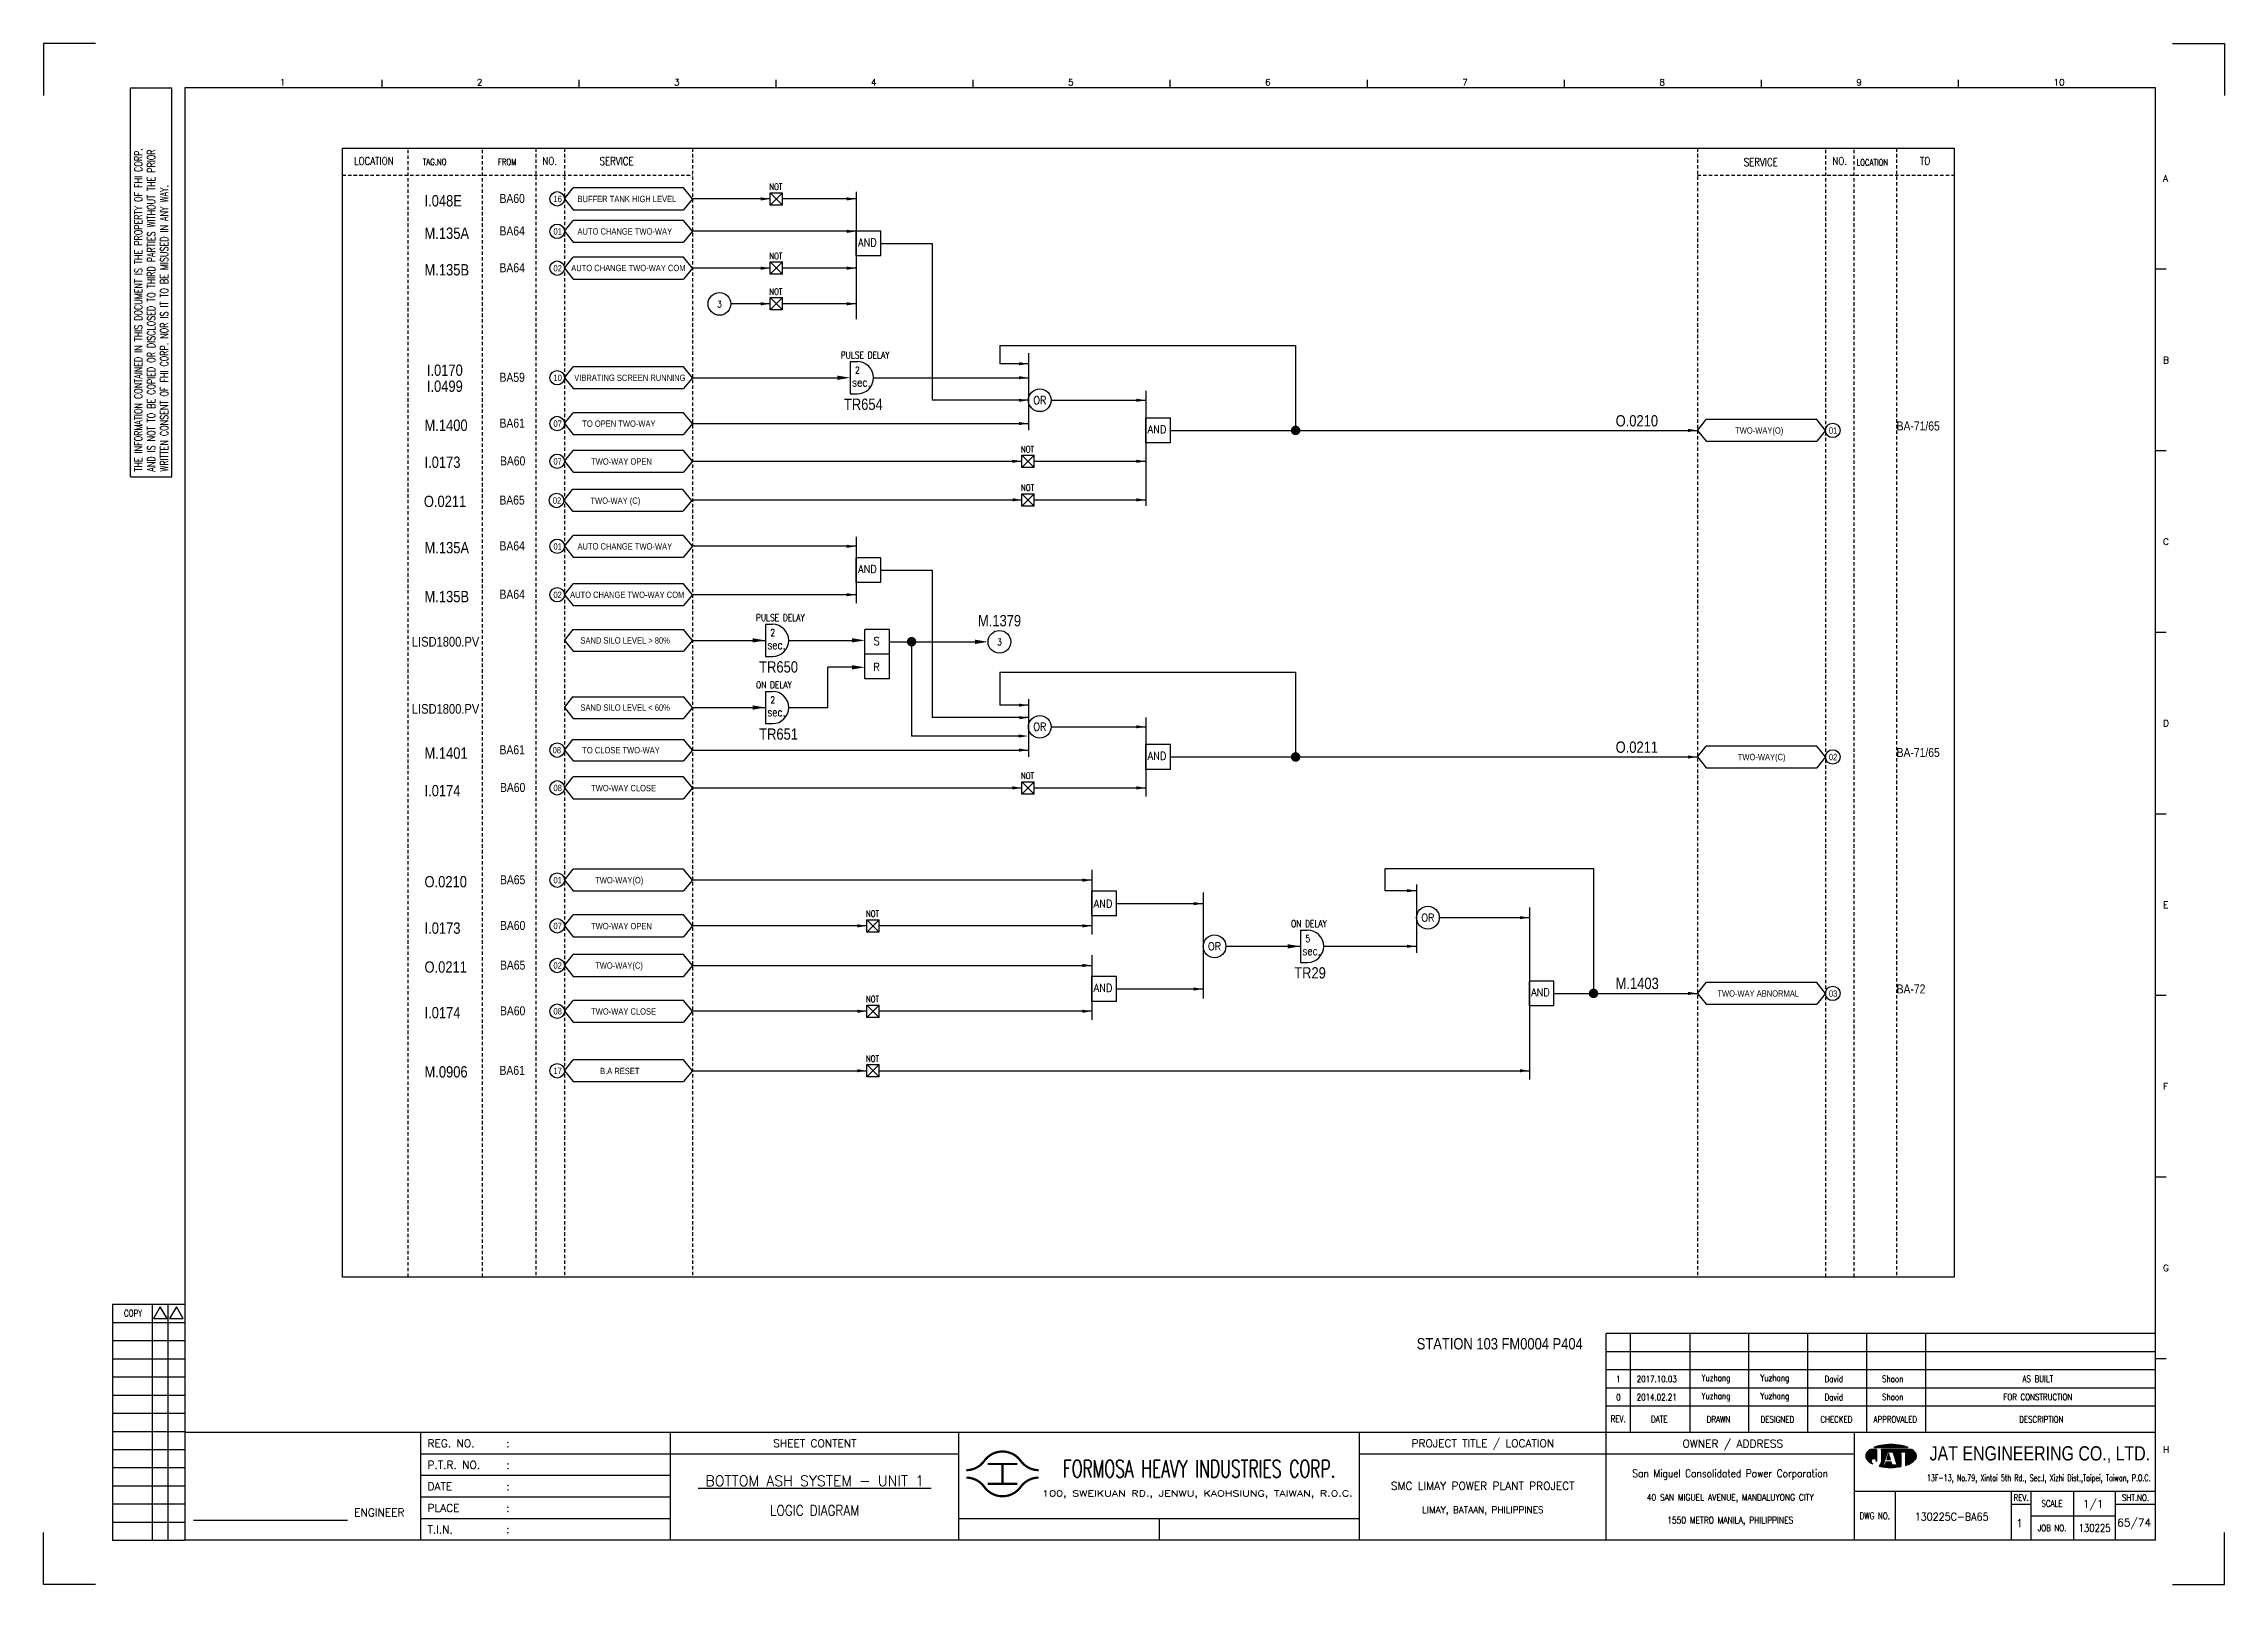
# Model space of a CAD drawing. Extents: x 2939 to 3905, y -130 to 552.
import ezdxf
from ezdxf.enums import TextEntityAlignment as Align

# ---------------------------------------------------------------- set-up
doc = ezdxf.new("R2010")
doc.units = 0
doc.header["$MEASUREMENT"] = 0
doc.linetypes.add('HIDDEN', pattern=[4, 1.5, -1, 1.5])
doc.layers.get('0').update_dxf_attribs({"linetype": 'CONTINUOUS'})
doc.layers.get('Defpoints').update_dxf_attribs({"linetype": 'CONTINUOUS'})
for name, color, linetype in [('B_DIM', 7, 'CONTINUOUS'), ('CON', 4, 'CONTINUOUS'), ('DCS', 7, 'CONTINUOUS'), ('DIM', 3, 'CONTINUOUS'), ('HID', 2, 'HIDDEN'), ('T', 2, 'CONTINUOUS'), ('TEXT', 7, 'CONTINUOUS'), ('圖框CON', 4, 'CONTINUOUS'), ('圖框DIM', 3, 'CONTINUOUS'), ('框線', 6, 'CONTINUOUS')]:
    doc.layers.add(name, color=color, linetype=linetype)
doc.styles.add('AEH', font='simplex', dxfattribs={"width": 0.8, "bigfont": 'ae'})
doc.styles.add('DAYUKP', font='complex', dxfattribs={"bigfont": 'DAYUKP.SHX'})
doc.styles.add('E2', font='simplex.shx', dxfattribs={"height": 2})
doc.styles.add('E3', font='simplex.shx', dxfattribs={"height": 3})
doc.styles.add('E4', font='simplex.shx', dxfattribs={"height": 4})
doc.styles.add('ROMANS', font='romans', dxfattribs={"width": 0.8})
doc.styles.add('style3', font='ARIALN.TTF')
doc.styles.add('WMF-Arial0', font='arial.ttf')

msp = doc.modelspace()

# ---------------------------------------------------------------- texts
at = {"layer": 'CON', "style": 'ROMANS'}
for s, height, width, p in [('LOCATION', 3.5, 0.8, (3085.28, 500.45)), ('NO.', 3.5, 0.8, (3163.18, 500.45)), ('SERVICE', 3.5, 0.8, (3192.83, 500.38)), ('SERVICE', 3.5, 0.8, (3699.64, 499.92)), ('NO.', 3.5, 0.8, (3734.61, 500.45)), ('TO', 3.5, 0.8, (3772.41, 500.45)), ('2', 3.02, 0.8, (3299.52, 407.85)), ('sec.', 3.78, 0.8, (3301.19, 402.48)), ('OR', 3.5, 0.9, (3380.27, 394.5)), ('2', 3.02, 0.8, (3261.97, 291.55)), ('sec.', 3.78, 0.8, (3263.64, 286.17)), ('2', 3.02, 0.8, (3261.97, 261.81)), ('sec.', 3.78, 0.8, (3263.64, 256.44)), ('OR', 3.5, 0.9, (3380.27, 249.89)), ('OR', 3.5, 0.9, (3552.17, 165.39)), ('5', 3.02, 0.8, (3498.96, 156.07)), ('OR', 3.5, 0.9, (3457.67, 152.7)), ('sec.', 3.78, 0.8, (3500.63, 150.7))]:
    msp.add_text(s, height=height, dxfattribs=dict(at, width=width)).set_placement(p, align=Align.MIDDLE)
for s, height, width, p in [('TAG.NO', 2.8, 0.8, (3107.02, 497.8)), ('FROM', 2.8, 0.8, (3140.27, 497.8)), ('LOCATION', 2.8, 0.8, (3742.04, 497.55)), ('NOT', 2.8, 0.8, (3260.49, 486.79)), ('AND', 3.5, 0.9, (3299.79, 461.56)), ('NOT', 2.8, 0.8, (3260.49, 456.12)), ('3', 2.8, 0.8, (3237.5, 434.79)), ('NOT', 2.8, 0.8, (3260.49, 440.35)), ('PULSE DELAY', 3.024, 0.8, (3292.12, 412.08)), ('AND', 3.5, 0.9, (3428.06, 378.83)), ('NOT', 2.8, 0.8, (3371.96, 370.59)), ('NOT', 2.8, 0.8, (3371.99, 353.52)), ('AND', 3.5, 0.9, (3299.79, 316.96)), ('PULSE DELAY', 3.024, 0.8, (3254.57, 295.77)), ('S', 3.5, 0.9, (3306.71, 285.05)), ('3', 2.8, 0.8, (3361.49, 285.14)), ('R', 3.5, 0.9, (3306.59, 273.57)), ('ON DELAY', 3.024, 0.8, (3254.57, 266.04)), ('AND', 3.5, 0.9, (3428.06, 234.22)), ('NOT', 2.8, 0.8, (3371.96, 225.98)), ('NOT', 2.8, 0.8, (3303.27, 164.88)), ('AND', 3.5, 0.9, (3404.14, 168.77)), ('ON DELAY', 3.024, 0.8, (3491.56, 160.3)), ('AND', 3.5, 0.9, (3404.14, 131.49)), ('NOT', 2.8, 0.8, (3303.27, 127.07)), ('AND', 3.5, 0.9, (3597.95, 129.52)), ('NOT', 2.8, 0.8, (3303.27, 100.72))]:
    msp.add_text(s, height=height, dxfattribs=dict(at, width=width)).set_placement(p, align=Align.BOTTOM_LEFT)
at = {"layer": 'CON', "style": 'style3'}
for s, p in [('BA60', (3140.97, 483.85)), ('BA64', (3140.97, 469.48)), ('BA64', (3140.97, 453.18)), ('BA59', (3140.97, 404.66)), ('BA61', (3140.97, 384.36)), ('BA60', (3141.18, 367.64)), ('BA65', (3140.9, 350.31)), ('BA64', (3140.97, 330.01)), ('BA64', (3140.97, 308.57)), ('BA61', (3140.97, 239.75)), ('BA60', (3141.18, 223.04)), ('BA65', (3141.18, 182.19)), ('BA60', (3141.18, 161.93)), ('BA65', (3141.18, 144.39)), ('BA60', (3141.18, 124.13)), ('BA61', (3140.97, 97.77))]:
    msp.add_text(s, height=4, dxfattribs=at).set_placement(p, align=Align.MIDDLE_LEFT)
for s, p in [('16', (3164.87, 481.39)), ('BUFFER TANK HIGH LEVEL', (3175.51, 481.39)), ('01', (3164.87, 467.02)), ('AUTO CHANGE TWO-WAY', (3175.51, 467.02)), ('02', (3164.87, 450.72)), ('AUTO CHANGE TWO-WAY COM', (3172.74, 450.82)), ('10', (3164.87, 402.2)), ('VIBRATING SCREEN RUNNING', (3174.04, 402.2)), ('07', (3164.87, 381.9)), ('TO OPEN TWO-WAY', (3177.63, 381.9)), ('TWO-WAY(O)', (3688.27, 378.87)), ('01', (3729.81, 378.86)), ('07', (3164.87, 365.19)), ('TWO-WAY OPEN', (3181.54, 365.13)), ('02', (3164.58, 347.85)), ('TWO-WAY (C)', (3181.25, 347.79)), ('01', (3164.87, 327.55)), ('AUTO CHANGE TWO-WAY', (3175.51, 327.55)), ('02', (3164.87, 306.11)), ('AUTO CHANGE TWO-WAY COM', (3172.22, 306.12)), ('SAND SILO LEVEL > 80%%%', (3176.81, 285.9)), ('SAND SILO LEVEL < 60%%%', (3176.81, 256.17)), ('08', (3164.49, 237.31)), ('TO CLOSE TWO-WAY', (3177.63, 237.3)), ('TWO-WAY(C)', (3689.45, 234.27)), ('02', (3729.81, 234.26)), ('08', (3164.87, 220.58)), ('TWO-WAY CLOSE', (3181.54, 220.52)), ('01', (3164.87, 179.73)), ('TWO-WAY(O)', (3183.32, 179.74)), ('07', (3164.87, 159.47)), ('TWO-WAY OPEN', (3181.54, 159.42)), ('02', (3164.87, 141.93)), ('TWO-WAY(C)', (3183.32, 141.93)), ('TWO-WAY ABNORMAL', (3680.41, 129.56)), ('03', (3729.81, 129.55)), ('08', (3164.87, 121.67)), ('TWO-WAY CLOSE', (3181.54, 121.61)), ('17', (3164.87, 95.31)), ('B.A RESET', (3185.53, 95.25))]:
    msp.add_text(s, height=2.8, dxfattribs=at).set_placement(p, align=Align.BOTTOM_LEFT)
for s, p in [('BA-71/65', (3759.81, 381.12)), ('BA-71/65', (3759.81, 236.52)), ('BA-72', (3759.81, 131.81))]:
    msp.add_text(s, height=4, dxfattribs=at).set_placement(p)
at = {"layer": 'DCS', "linetype": 'ByBlock', "style": 'style3'}
for s, height, p in [('I.048E', 5, (3107.74, 480.32)), ('M.135A', 5, (3107.74, 465.95)), ('M.135B', 5, (3107.74, 449.77)), ('I.0170', 5, (3108.78, 405.31)), ('I.0499', 5, (3108.78, 398.22)), ('TR654', 5, (3293.53, 390.23)), ('O.0210', 5, (3635.34, 382.91)), ('M.1400', 5, (3107.74, 380.93)), ('I.0173', 5, (3107.74, 364.55)), ('O.0211', 5, (3107.45, 347.22)), ('M.135A', 5, (3107.74, 326.72)), ('M.135B', 5, (3107.74, 305.07)), ('M.1379', 5, (3352.89, 294.41)), ('LISD1800.PV', 4.3, (3102.15, 285.42)), ('TR650', 5, (3255.99, 273.92)), ('LISD1800.PV', 4.3, (3102.15, 255.69)), ('TR651', 5, (3255.99, 244.19)), ('O.0211', 5, (3635.34, 238.39)), ('M.1401', 5, (3107.74, 235.76)), ('I.0174', 5, (3107.74, 219.13)), ('O.0210', 5, (3107.74, 178.81)), ('I.0173', 5, (3107.74, 158.25)), ('O.0211', 5, (3107.74, 141.03)), ('TR29', 5, (3492.98, 138.45)), ('M.1403', 5, (3635.34, 133.78)), ('I.0174', 5, (3107.74, 120.8)), ('M.0906', 5, (3107.74, 94.62)), ('STATION 103 FM0004 P404', 5, (3547.24, -25.8))]:
    msp.add_text(s, height=height, dxfattribs=at).set_placement(p)
at = {"layer": 'T', "style": 'AEH', "width": 0.8}
for s, height, p in [('1', 2.87, (3636.54, -38.94)), ('2017.10.03', 2.871, (3653.55, -38.91)), ('Yuzhang', 2.871, (3679.75, -38.83)), ('Yuzhang', 2.871, (3705.86, -38.83)), ('David', 2.871, (3731.97, -38.83)), ('Shoon', 2.871, (3758.09, -38.83)), ('AS BUILT', 2.871, (3822.36, -38.83)), ('0', 2.87, (3636.54, -46.98)), ('2014.02.21', 2.871, (3653.55, -46.95)), ('Yuzhang', 2.871, (3679.75, -46.87)), ('Yuzhang', 2.871, (3705.86, -46.87)), ('David', 2.871, (3731.97, -46.87)), ('Shoon', 2.871, (3758.09, -46.87)), ('FOR CONSTRUCTION', 2.8714, (3822.36, -46.87))]:
    msp.add_text(s, height=height, dxfattribs=at).set_placement(p, align=Align.MIDDLE)
at = {"layer": 'TEXT', "color": 2, "style": 'E3', "width": 0.8}
msp.add_text('130225', height=3.446, dxfattribs=at).set_placement((3847.49, -104.89), align=Align.MIDDLE_CENTER)

# ---------------------------------------------------------------- blocks, each defined once
blk = doc.blocks.new('LEADER')
at = {"layer": 'CON'}
blk.add_solid([(0.85, -0.57), (0.85, -1.57), (3.85, -1.07)], dxfattribs=at)
blk = doc.blocks.new('1880-TITLE_BLK')
at = {"layer": 'TEXT', "color": 2, "linetype": 'Continuous', "style": 'E3'}
for tag, p in [('DWG_NO', (736.41, 26.44)), ('REV', (762.59, 23.97)), ('SCALE', (790.95, 31.17)), ('SHT_NO', (806.74, 23.97))]:
    blk.add_attdef(tag, text='', height=3, dxfattribs=at).set_placement(p, align=Align.MIDDLE)
at = {"layer": 'TEXT', "linetype": 'Continuous', "style": 'E2', "width": 0.6}
for tag, p in [('REV_DATE', (418.65, 19.76)), ('APPR_DATE', (492.93, 19.76))]:
    blk.add_attdef(tag, text='', height=2, dxfattribs=at).set_placement(p, align=Align.MIDDLE_LEFT)
blk = doc.blocks.new('Sht_Cont_T3')
at = {"layer": 'TEXT', "color": 3, "linetype": 'Continuous', "style": 'E4'}
for tag, p in [('$SHT_CONT_L1$', (55.63, 24.91)), ('$SHT_CONT_L2$', (55.63, 16.61)), ('$SHT_CONT_L3$', (55.63, 8.3))]:
    blk.add_attdef(tag, text='', height=4, dxfattribs=at).set_placement(p, align=Align.MIDDLE)
blk = doc.blocks.new('1')
at = {"ltscale": 500, "const_width": 0.99}
blk.add_lwpolyline([(1686.83, 57.65, -0.241531), (1678.79, 61.78, 0.512989), (1662.7, 61.78, -0.241531), (1654.66, 57.65, -0.241531)], format="xyb", dxfattribs=at)
for points in [[(1664.14, 60.4), (1677.35, 60.4)], [(1670.74, 60.4), (1670.74, 51.6)], [(1664.14, 51.6), (1677.35, 51.6)]]:
    blk.add_lwpolyline(points, dxfattribs=at)
at = {"const_width": 0.99}
blk.add_lwpolyline([(1686.83, 54.35, 0.241531), (1678.79, 50.22, -0.512989), (1662.7, 50.22, 0.241531), (1654.66, 54.35, 0.241531)], format="xyb", dxfattribs=at)
at = {"layer": 'B_DIM'}
for p, q in [((2181.53, 118.11), (1938.08, 118.11)), ((1938.08, 74.29), (1938.08, 118.11)), ((1948.92, 74.29), (1948.92, 118.11)), ((1975.28, 74.29), (1975.28, 118.11)), ((2001.39, 74.29), (2001.39, 118.11)), ((2027.5, 74.29), (2027.5, 118.11)), ((2053.62, 74.29), (2053.62, 118.11)), ((2079.73, 74.29), (2079.73, 118.11)), ((2181.53, 110.07), (1938.08, 110.07)), ((1938.08, 77.93), (1938.08, 104.33)), ((2181.53, 102.03), (1938.08, 102.03)), ((2181.53, 93.99), (1938.08, 93.99)), ((2181.53, 85.95), (1938.08, 85.95))]:
    blk.add_line(p, q, dxfattribs=at)
at = {"layer": 'CON'}
for points in [[(1523.67, 26.6), (1523.67, 74.29)], [(1651.45, 26.6), (1651.45, 74.29)]]:
    blk.add_lwpolyline(points, dxfattribs=at)
at = {"layer": 'CON', "ltscale": 500}
for points in [[(1523.67, 64.75), (1413.11, 64.75)], [(1651.45, 64.75), (1523.67, 64.75)], [(1523.67, 55.22), (1413.11, 55.22)], [(1523.67, 45.69), (1413.11, 45.69)], [(1523.67, 36.15), (1413.11, 36.15)]]:
    blk.add_lwpolyline(points, dxfattribs=at)
at = {"layer": 'Defpoints'}
for points in [[(1268.99, 689.33), (1246.02, 689.33), (1246.02, 666.36)], [(2189, 689.33), (2211.97, 689.33), (2211.97, 666.36)], [(1268.99, 7.08), (1246.02, 7.08), (1246.02, 30.05)], [(2189, 7.08), (2211.97, 7.08), (2211.97, 30.05)]]:
    blk.add_lwpolyline(points, dxfattribs=at)
at = {"layer": 'DIM'}
for p, q in [((1276.46, 131.12), (1276.46, 26.6)), ((1276.46, 131.12), (1308.62, 131.12)), ((1294.26, 26.6), (1294.26, 131.12)), ((1301.15, 26.6), (1301.15, 131.12)), ((1276.46, 123.08), (1308.62, 123.08)), ((1276.46, 115.04), (1308.62, 115.04)), ((1276.46, 107), (1308.62, 107)), ((1276.46, 98.96), (1308.62, 98.96)), ((1276.46, 90.92), (1308.62, 90.92)), ((1276.46, 82.88), (1308.62, 82.88)), ((1276.46, 74.84), (1308.62, 74.84)), ((1276.46, 66.8), (1308.62, 66.8)), ((1276.46, 58.76), (1308.62, 58.76)), ((1276.46, 50.72), (1308.62, 50.72)), ((1276.46, 42.68), (1308.62, 42.68)), ((1276.46, 34.64), (1308.62, 34.64)), ((1276.46, 26.6), (1308.62, 26.6))]:
    blk.add_line(p, q, dxfattribs=at)
for points in [[(1297.7, 129.98), (1294.72, 124.81), (1300.69, 124.81)], [(1304.83, 129.98), (1301.84, 124.81), (1307.81, 124.81)]]:
    blk.add_lwpolyline(points, close=True, dxfattribs=at)
at = {"layer": 'T', "lineweight": -3}
for p, q in [((2056.73, 67.67), (2071.93, 67.67)), ((2057.91, 66.87), (2055.21, 66.87)), ((2057.91, 66.87), (2057.91, 61.52)), ((2073.45, 66.87), (2060.05, 66.87)), ((2060.05, 66.33), (2060.05, 66.87)), ((2060.05, 66.87), (2060.05, 61.23)), ((2061.8, 63.05), (2060.05, 61.24)), ((2060.85, 59.91), (2062.72, 65.8)), ((2061.65, 59.91), (2060.85, 59.91)), ((2062.08, 61.25), (2061.65, 59.91)), ((2064.44, 61.25), (2062.08, 61.25)), ((2063.26, 65), (2062.41, 62.32)), ((2062.41, 62.32), (2064.1, 62.32)), ((2062.72, 65.8), (2065.13, 65.8)), ((2064.1, 62.32), (2063.26, 65)), ((2063.79, 65.8), (2065.13, 65.8)), ((2064.86, 59.91), (2064.44, 61.25)), ((2067, 59.91), (2064.86, 59.91)), ((2065.13, 65.8), (2067, 59.91)), ((2066.74, 65.8), (2072.62, 65.8)), ((2066.74, 65), (2066.74, 65.8)), ((2068.61, 65), (2066.74, 65)), ((2068.61, 65), (2068.61, 59.21)), ((2072.62, 65), (2070.75, 65)), ((2070.75, 65), (2070.75, 59.74)), ((2072.62, 65.8), (2072.62, 65))]:
    blk.add_line(p, q, dxfattribs=at)
at = {"layer": 'T', "color": 0, "lineweight": -3}
for p, q in [((2056.94, 67.67), (2057.09, 67.82)), ((2057.16, 67.67), (2057.44, 67.95)), ((2057.39, 67.67), (2057.78, 68.07)), ((2057.61, 67.67), (2058.11, 68.18)), ((2057.83, 67.67), (2058.43, 68.27)), ((2058.05, 67.67), (2058.73, 68.35)), ((2058.27, 67.67), (2059.03, 68.43)), ((2058.49, 67.67), (2059.32, 68.49)), ((2058.72, 67.67), (2059.6, 68.55)), ((2058.94, 67.67), (2059.87, 68.6)), ((2059.16, 67.67), (2060.14, 68.65)), ((2059.38, 67.67), (2060.41, 68.7)), ((2059.6, 67.67), (2060.67, 68.74)), ((2059.82, 67.67), (2060.93, 68.77)), ((2060.05, 67.67), (2061.18, 68.81)), ((2060.27, 67.67), (2061.44, 68.84)), ((2060.49, 67.67), (2061.69, 68.87)), ((2060.71, 67.67), (2061.93, 68.89)), ((2060.93, 67.67), (2062.18, 68.91)), ((2061.15, 67.67), (2062.42, 68.93)), ((2061.38, 67.67), (2062.66, 68.95)), ((2061.6, 67.67), (2062.89, 68.97)), ((2061.82, 67.67), (2063.13, 68.98)), ((2062.04, 67.67), (2063.36, 68.99)), ((2062.26, 67.67), (2063.59, 69)), ((2062.48, 67.67), (2063.82, 69)), ((2062.71, 67.67), (2064.04, 69.01)), ((2062.93, 67.67), (2064.27, 69.01)), ((2063.15, 67.67), (2064.49, 69.01)), ((2063.37, 67.67), (2064.71, 69.01)), ((2063.59, 67.67), (2064.92, 69)), ((2063.81, 67.67), (2065.14, 69)), ((2064.04, 67.67), (2065.35, 68.99)), ((2064.26, 67.67), (2065.56, 68.98)), ((2064.48, 67.67), (2065.78, 68.97)), ((2064.7, 67.67), (2065.98, 68.95)), ((2064.92, 67.67), (2066.19, 68.94)), ((2065.14, 67.67), (2066.4, 68.92)), ((2065.37, 67.67), (2066.6, 68.9)), ((2065.59, 67.67), (2066.8, 68.88)), ((2065.81, 67.67), (2067, 68.86)), ((2066.03, 67.67), (2067.2, 68.84)), ((2066.25, 67.67), (2067.4, 68.82)), ((2066.47, 67.67), (2067.6, 68.79)), ((2066.7, 67.67), (2067.79, 68.77)), ((2066.92, 67.67), (2067.98, 68.74)), ((2067.14, 67.67), (2068.18, 68.71)), ((2067.36, 67.67), (2068.37, 68.68)), ((2067.58, 67.67), (2068.56, 68.64)), ((2067.81, 67.67), (2068.75, 68.61)), ((2068.03, 67.67), (2068.93, 68.58)), ((2068.25, 67.67), (2069.12, 68.54)), ((2068.47, 67.67), (2069.3, 68.5)), ((2068.69, 67.67), (2069.48, 68.46)), ((2068.91, 67.67), (2069.66, 68.42)), ((2069.14, 67.67), (2069.84, 68.37)), ((2069.36, 67.67), (2070.01, 68.33)), ((2069.58, 67.67), (2070.19, 68.28)), ((2069.8, 67.67), (2070.36, 68.23)), ((2070.02, 67.67), (2070.53, 68.18)), ((2070.24, 67.67), (2070.7, 68.13)), ((2070.47, 67.67), (2070.87, 68.07)), ((2070.69, 67.67), (2071.03, 68.02)), ((2070.91, 67.67), (2071.2, 67.96)), ((2071.13, 67.67), (2071.36, 67.9)), ((2071.35, 67.67), (2071.52, 67.84)), ((2071.57, 67.67), (2071.68, 67.77)), ((2071.8, 67.67), (2071.83, 67.71)), ((2053.09, 63.82), (2056.14, 66.87)), ((2053.09, 64.04), (2055.92, 66.87)), ((2053.11, 63.62), (2056.36, 66.87)), ((2053.12, 64.29), (2055.7, 66.87)), ((2053.14, 63.43), (2056.58, 66.87)), ((2053.18, 63.25), (2056.8, 66.87)), ((2053.18, 64.57), (2055.47, 66.87)), ((2053.24, 63.08), (2057.03, 66.87)), ((2053.29, 64.91), (2055.25, 66.87)), ((2053.3, 62.92), (2057.25, 66.87)), ((2053.37, 62.77), (2057.47, 66.87)), ((2053.45, 62.63), (2057.69, 66.87)), ((2053.54, 62.5), (2057.91, 66.86)), ((2053.61, 65.45), (2054.47, 66.31)), ((2053.64, 62.37), (2057.91, 66.64)), ((2053.74, 62.25), (2057.91, 66.42)), ((2053.84, 62.14), (2057.91, 66.2)), ((2053.95, 62.02), (2057.91, 65.98)), ((2054.07, 61.91), (2057.91, 65.75)), ((2054.18, 61.8), (2057.91, 65.53)), ((2054.29, 61.7), (2057.91, 65.31)), ((2054.41, 61.59), (2057.91, 65.09)), ((2054.53, 61.49), (2057.91, 64.87)), ((2054.65, 61.39), (2057.91, 64.65)), ((2054.78, 61.29), (2055.59, 62.11)), ((2054.9, 61.2), (2055.48, 61.77)), ((2055.03, 61.11), (2055.46, 61.53)), ((2055.16, 61.01), (2055.47, 61.33)), ((2055.3, 60.93), (2055.52, 61.15)), ((2055.43, 60.84), (2055.59, 60.99)), ((2055.57, 60.76), (2055.67, 60.85)), ((2055.71, 60.67), (2055.76, 60.73)), ((2055.85, 60.59), (2055.88, 60.62)), ((2056, 60.52), (2056, 60.52)), ((2056.12, 62.63), (2057.91, 64.42)), ((2056.14, 60.44), (2056.14, 60.44)), ((2056.46, 62.75), (2057.91, 64.2)), ((2056.7, 62.77), (2057.91, 63.98)), ((2056.9, 62.75), (2057.91, 63.76)), ((2057.08, 62.71), (2057.91, 63.54)), ((2057.23, 62.64), (2057.91, 63.32)), ((2057.37, 62.56), (2057.91, 63.09)), ((2057.5, 62.46), (2057.91, 62.87)), ((2057.61, 62.35), (2057.91, 62.65)), ((2057.7, 62.23), (2057.91, 62.43)), ((2057.79, 62.09), (2057.91, 62.21)), ((2057.85, 61.93), (2057.91, 61.99)), ((2057.89, 61.75), (2057.91, 61.76)), ((2057.91, 61.54), (2057.91, 61.55)), ((2059.09, 59.4), (2061.43, 61.74)), ((2059.28, 59.36), (2061.33, 61.42)), ((2059.46, 59.32), (2061.23, 61.09)), ((2059.64, 59.29), (2061.12, 60.77)), ((2059.83, 59.25), (2061.02, 60.44)), ((2059.86, 60.39), (2061.54, 62.07)), ((2059.98, 60.73), (2061.64, 62.39)), ((2060.02, 59.22), (2060.92, 60.12)), ((2060.03, 61), (2061.74, 62.72)), ((2060.05, 63.24), (2063.68, 66.87)), ((2060.05, 63.46), (2063.46, 66.87)), ((2060.05, 63.68), (2063.23, 66.87)), ((2060.05, 63.9), (2063.01, 66.87)), ((2060.05, 64.13), (2062.79, 66.87)), ((2060.05, 64.35), (2062.57, 66.87)), ((2060.05, 64.57), (2062.35, 66.87)), ((2060.05, 64.79), (2062.13, 66.87)), ((2060.05, 65.01), (2061.9, 66.87)), ((2060.05, 65.23), (2061.68, 66.87)), ((2060.05, 65.46), (2061.46, 66.87)), ((2060.05, 66.12), (2060.79, 66.87)), ((2060.05, 66.34), (2060.57, 66.87)), ((2060.05, 66.56), (2060.35, 66.87)), ((2060.05, 66.79), (2060.13, 66.87)), ((2060.05, 65.68), (2061.24, 66.87)), ((2060.05, 65.9), (2061.02, 66.87)), ((2060.05, 63.02), (2062.67, 65.64)), ((2060.05, 62.8), (2062.57, 65.32)), ((2060.05, 62.57), (2062.47, 64.99)), ((2060.05, 62.35), (2062.36, 64.67)), ((2060.05, 62.13), (2062.26, 64.34)), ((2060.05, 61.91), (2062.16, 64.02)), ((2060.05, 61.69), (2062.05, 63.69)), ((2060.05, 61.46), (2061.95, 63.37)), ((2060.05, 61.24), (2060.05, 61.24)), ((2060.21, 59.19), (2060.93, 59.91)), ((2060.4, 59.16), (2061.15, 59.91)), ((2060.59, 59.13), (2061.38, 59.91)), ((2060.78, 59.1), (2061.6, 59.91)), ((2060.98, 59.07), (2063.16, 61.25)), ((2061.17, 59.04), (2063.38, 61.25)), ((2061.37, 59.02), (2063.6, 61.25)), ((2061.57, 59), (2063.82, 61.25)), ((2061.68, 59.99), (2062.94, 61.25)), ((2061.77, 58.97), (2064.04, 61.25)), ((2061.78, 60.32), (2062.71, 61.25)), ((2061.88, 60.64), (2062.49, 61.25)), ((2061.97, 58.95), (2064.27, 61.25)), ((2061.99, 60.96), (2062.27, 61.25)), ((2062.17, 58.94), (2064.45, 61.21)), ((2062.38, 58.92), (2064.51, 61.05)), ((2062.45, 62.32), (2063.71, 63.57)), ((2062.5, 62.58), (2063.65, 63.74)), ((2062.58, 58.9), (2064.56, 60.88)), ((2062.6, 62.91), (2063.6, 63.91)), ((2062.68, 62.32), (2063.76, 63.4)), ((2062.7, 63.23), (2063.55, 64.08)), ((2062.79, 58.89), (2064.61, 60.71)), ((2062.8, 63.56), (2063.49, 64.25)), ((2062.83, 65.8), (2063.9, 66.87)), ((2062.9, 62.32), (2063.81, 63.24)), ((2062.91, 63.88), (2063.44, 64.42)), ((2063, 58.88), (2064.67, 60.54)), ((2063.01, 64.2), (2063.39, 64.58)), ((2063.05, 65.8), (2064.12, 66.87)), ((2063.11, 64.53), (2063.33, 64.75)), ((2063.12, 62.32), (2063.87, 63.07)), ((2063.21, 64.85), (2063.28, 64.92)), ((2063.21, 58.87), (2064.72, 60.37)), ((2063.27, 65.8), (2064.34, 66.87)), ((2063.34, 62.32), (2063.92, 62.9)), ((2063.43, 58.86), (2064.77, 60.2)), ((2063.49, 65.8), (2064.56, 66.87)), ((2063.56, 62.32), (2063.97, 62.73)), ((2063.64, 58.85), (2064.82, 60.03)), ((2063.72, 65.8), (2064.79, 66.87)), ((2063.78, 62.32), (2064.03, 62.56)), ((2063.86, 58.85), (2064.92, 59.91)), ((2063.94, 65.8), (2065.01, 66.87)), ((2064.01, 62.32), (2064.08, 62.39)), ((2064.08, 58.84), (2065.15, 59.91)), ((2064.16, 65.8), (2065.23, 66.87)), ((2064.3, 58.84), (2065.37, 59.91)), ((2064.38, 65.8), (2065.45, 66.87)), ((2064.52, 58.84), (2065.59, 59.91)), ((2064.6, 65.8), (2065.67, 66.87)), ((2064.74, 58.85), (2065.81, 59.91)), ((2064.82, 65.8), (2065.89, 66.87)), ((2064.97, 58.85), (2066.03, 59.91)), ((2065.05, 65.8), (2066.12, 66.87)), ((2065.16, 65.69), (2066.34, 66.87)), ((2065.2, 58.86), (2066.25, 59.91)), ((2065.22, 65.53), (2066.56, 66.87)), ((2065.27, 65.36), (2066.78, 66.87)), ((2065.32, 65.19), (2067, 66.87)), ((2065.38, 65.02), (2067.22, 66.87)), ((2065.43, 64.85), (2067.45, 66.87)), ((2065.43, 58.87), (2066.48, 59.91)), ((2065.48, 64.69), (2067.67, 66.87)), ((2065.54, 64.52), (2066.74, 65.71)), ((2065.59, 64.35), (2066.74, 65.49)), ((2065.65, 64.18), (2066.74, 65.27)), ((2065.66, 58.88), (2066.7, 59.91)), ((2065.7, 64.01), (2066.74, 65.05)), ((2065.75, 63.84), (2066.9, 65)), ((2065.81, 63.68), (2067.12, 65)), ((2065.86, 63.51), (2067.35, 65)), ((2065.9, 58.89), (2066.92, 59.91)), ((2065.91, 63.34), (2067.57, 65)), ((2065.97, 63.17), (2067.79, 65)), ((2066.02, 63), (2068.01, 65)), ((2066.07, 62.84), (2068.23, 65)), ((2066.13, 62.67), (2068.46, 65)), ((2066.14, 58.91), (2068.61, 61.38)), ((2066.18, 62.5), (2068.61, 64.93)), ((2066.23, 62.33), (2068.61, 64.71)), ((2066.29, 62.16), (2068.61, 64.48)), ((2066.34, 61.99), (2068.61, 64.26)), ((2066.38, 58.93), (2068.61, 61.16)), ((2066.39, 61.83), (2068.61, 64.04)), ((2066.45, 61.66), (2068.61, 63.82)), ((2066.5, 61.49), (2068.61, 63.6)), ((2066.56, 61.32), (2068.61, 63.38)), ((2066.61, 61.15), (2068.61, 63.15)), ((2066.62, 58.95), (2068.61, 60.94)), ((2066.66, 60.99), (2068.61, 62.93)), ((2066.72, 60.82), (2068.61, 62.71)), ((2066.77, 60.65), (2068.61, 62.49)), ((2066.82, 65.8), (2067.89, 66.87)), ((2066.82, 60.48), (2068.61, 62.27)), ((2066.87, 58.97), (2068.61, 60.72)), ((2066.88, 60.31), (2068.61, 62.05)), ((2066.93, 60.14), (2068.61, 61.82)), ((2066.98, 59.98), (2068.61, 61.6)), ((2067.04, 65.8), (2068.11, 66.87)), ((2067.11, 59), (2068.61, 60.49)), ((2067.26, 65.8), (2068.33, 66.87)), ((2067.37, 59.03), (2068.61, 60.27)), ((2067.48, 65.8), (2068.55, 66.87)), ((2067.62, 59.06), (2068.61, 60.05)), ((2067.71, 65.8), (2068.78, 66.87)), ((2067.88, 59.1), (2068.61, 59.83)), ((2067.93, 65.8), (2069, 66.87)), ((2068.14, 59.14), (2068.61, 59.61)), ((2068.15, 65.8), (2069.22, 66.87)), ((2068.37, 65.8), (2069.44, 66.87)), ((2068.4, 59.18), (2068.61, 59.38)), ((2068.59, 65.8), (2069.66, 66.87)), ((2068.81, 65.8), (2069.88, 66.87)), ((2069.04, 65.8), (2070.11, 66.87)), ((2069.26, 65.8), (2070.33, 66.87)), ((2069.48, 65.8), (2070.55, 66.87)), ((2069.7, 65.8), (2070.77, 66.87)), ((2069.92, 65.8), (2070.99, 66.87)), ((2070.14, 65.8), (2071.21, 66.87)), ((2070.37, 65.8), (2071.44, 66.87)), ((2070.59, 65.8), (2071.66, 66.87)), ((2070.75, 63.08), (2074.07, 66.4)), ((2070.75, 62.86), (2074.19, 66.3)), ((2070.75, 62.63), (2074.31, 66.2)), ((2070.75, 62.41), (2074.43, 66.09)), ((2070.75, 62.19), (2074.54, 65.98)), ((2070.75, 61.97), (2074.66, 65.87)), ((2070.75, 61.75), (2074.77, 65.76)), ((2070.75, 61.53), (2074.87, 65.65)), ((2070.75, 61.3), (2074.98, 65.53)), ((2070.75, 61.08), (2075.08, 65.41)), ((2070.75, 60.86), (2075.17, 65.28)), ((2070.75, 60.64), (2075.25, 65.14)), ((2070.75, 63.96), (2071.78, 65)), ((2070.75, 63.74), (2072, 65)), ((2070.75, 63.52), (2072.22, 65)), ((2070.75, 63.3), (2072.45, 65)), ((2070.75, 64.41), (2071.34, 65)), ((2070.75, 64.19), (2071.56, 65)), ((2070.75, 64.85), (2070.89, 65)), ((2070.75, 64.63), (2071.12, 65)), ((2070.75, 60.42), (2075.33, 64.99)), ((2070.75, 60.2), (2075.39, 64.84)), ((2070.75, 59.97), (2075.45, 64.67)), ((2070.75, 59.75), (2075.5, 64.5)), ((2070.81, 65.8), (2071.88, 66.87)), ((2071.03, 65.8), (2072.1, 66.87)), ((2071.07, 59.85), (2075.53, 64.32)), ((2071.25, 65.8), (2072.32, 66.87)), ((2071.42, 59.97), (2075.56, 64.12)), ((2071.47, 65.8), (2072.54, 66.87)), ((2071.7, 65.8), (2072.77, 66.87)), ((2071.78, 60.12), (2075.57, 63.9)), ((2071.92, 65.8), (2072.99, 66.87)), ((2072.14, 65.8), (2073.21, 66.87)), ((2072.17, 60.28), (2075.55, 63.67)), ((2072.36, 65.8), (2073.43, 66.87)), ((2072.58, 65.8), (2073.57, 66.78)), ((2072.59, 60.48), (2075.51, 63.4)), ((2072.62, 65.62), (2073.7, 66.69)), ((2072.62, 65.39), (2073.83, 66.6)), ((2072.62, 65.17), (2073.95, 66.5)), ((2073.08, 60.75), (2075.42, 63.1)), ((2073.74, 61.19), (2075.24, 62.69))]:
    blk.add_line(p, q, dxfattribs=at)
at = {"layer": 'T', "lineweight": -3}
for centre, major_axis, start_param, end_param in [((2062.5, 54), (-10.49, 10.49), 5.683021, 5.897183), ((2064.33, 44.23), (-17.52, 17.52), 5.497787, 5.683021), ((2064.33, 44.23), (17.52, 17.52), 0.600164, 0.785398), ((2066.16, 54), (10.49, 10.49), 0.386002, 0.600164), ((2055.58, 63.92), (1.76, 1.76), 1.614811, 2.356194), ((2055.58, 63.92), (-1.76, 1.76), 0.785398, 1.526782), ((2059.72, 60.14), (-5.73, 5.73), 6.088179, 6.3272), ((2059.72, 67.71), (5.73, 5.73), 3.097578, 3.478972), ((2056.68, 61.54), (-0.868, 0.868), 3.906164, 8.245601), ((2057.88, 61.28), (1.53, 1.53), 4.470635, 5.546585), ((2064.33, 83.62), (17.52, 17.52), 3.710226, 3.926991), ((2064.33, 83.62), (17.52, 17.52), 3.926991, 4.100643), ((2066.16, 73.85), (-10.49, 10.49), 2.670765, 2.781027), ((2068.93, 67.71), (-5.73, 5.73), 2.781027, 3.185607), ((2068.93, 60.14), (-5.73, 5.73), 4.668374, 4.907395), ((2073.07, 63.92), (-1.76, 1.76), 3.926991, 4.668374), ((2073.07, 63.92), (1.76, 1.76), 4.756403, 5.497787)]:
    blk.add_ellipse(centre, major_axis=major_axis, ratio=1, start_param=start_param, end_param=end_param, dxfattribs=at)
at = {"layer": '圖框CON'}
for p, q in [((1284.5, 669.81), (1302.87, 669.81)), ((1284.5, 497.52), (1284.5, 669.81)), ((1302.87, 497.52), (1302.87, 669.81)), ((1395.91, 669.85), (1395.91, 673.29)), ((1483.2, 669.85), (1483.2, 673.29)), ((1570.49, 669.85), (1570.49, 673.29)), ((1657.78, 669.85), (1657.78, 673.29)), ((1745.08, 669.85), (1745.08, 673.29)), ((1832.37, 669.85), (1832.37, 673.29)), ((1919.66, 669.85), (1919.66, 673.29)), ((2006.95, 669.85), (2006.95, 673.29)), ((2094.24, 669.85), (2094.24, 673.29)), ((2186.14, 589.41), (2181.53, 589.41)), ((2186.14, 509.01), (2181.53, 509.01)), ((1284.5, 497.52), (1302.87, 497.52)), ((2186.14, 428.61), (2181.53, 428.61)), ((2186.14, 348.2), (2181.53, 348.2)), ((2186.14, 267.8), (2181.53, 267.8)), ((2186.14, 187.4), (2181.53, 187.4)), ((2186.14, 107), (2181.53, 107)), ((2048.1, 48.3), (2181.53, 48.3)), ((2066.14, 48.3), (2066.14, 26.6)), ((2117.55, 48.3), (2117.55, 26.6)), ((2117.55, 42.62), (2126.28, 42.62)), ((2126.28, 48.3), (2126.28, 26.6)), ((2145.25, 26.6), (2145.25, 48.3)), ((2163.72, 26.6), (2163.72, 48.3)), ((2163.72, 42.62), (2181.53, 42.62)), ((1740.17, 36.15), (1740.17, 26.6)), ((2126.28, 37.45), (2163.72, 37.45))]:
    blk.add_line(p, q, dxfattribs=at)
for points in [[(1413.11, 26.6), (1413.11, 74.29)], [(1828.89, 26.6), (1828.89, 74.29)], [(1938.08, 26.6), (1938.08, 74.29)], [(2048.1, 26.6), (2048.1, 74.29)], [(2048.1, 64.75), (1828.89, 64.75)], [(1828.89, 36.15), (1802.67, 36.15), (1651.45, 36.15)]]:
    blk.add_lwpolyline(points, dxfattribs=at)
at = {"layer": '圖框DIM'}
blk.add_line((1312.36, 35.55), (1380.65, 35.55), dxfattribs=at)
at = {"layer": '框線'}
for p, q in [((1308.62, 669.81), (1308.62, 26.6)), ((2181.53, 669.81), (1308.62, 669.81)), ((2181.53, 26.6), (2181.53, 669.81)), ((2181.53, 74.29), (1308.62, 74.29)), ((2181.53, 26.6), (1308.62, 26.6))]:
    blk.add_line(p, q, dxfattribs=at)
at = {"style": 'DAYUKP'}
for s, height, p in [('1', 2.87, (1350.64, 670.78)), ('2', 2.87, (1437.93, 670.78)), ('3', 2.87, (1525.22, 670.78)), ('4', 2.87, (1612.51, 670.78)), ('5', 2.87, (1699.8, 670.78)), ('6', 2.87, (1787.1, 670.78)), ('7', 2.87, (1874.39, 670.78)), ('8', 2.87, (1961.68, 670.78)), ('9', 2.87, (2048.97, 670.78)), ('10', 2.871, (2136.26, 670.78))]:
    blk.add_text(s, height=height, dxfattribs=at).set_placement(p)
for s, p in [('A', (2184.79, 629.6)), ('B', (2184.79, 549.2)), ('C', (2184.79, 468.8)), ('D', (2184.79, 388.39)), ('E', (2184.79, 307.99)), ('F', (2184.79, 227.59)), ('G', (2184.79, 147.19)), ('H', (2184.79, 66.79))]:
    blk.add_text(s, height=2.87, dxfattribs=at).set_placement(p, align=Align.MIDDLE_LEFT)
at = {"style": 'WMF-Arial0', "width": 0.8}
blk.add_text('JAT ENGINEERING CO., LTD.', height=6.3172, dxfattribs=at).set_placement((2130.24, 64.55), align=Align.MIDDLE)
at = {"color": 90, "ltscale": 500, "style": 'ROMANS', "width": 0.65}
blk.add_text('FORMOSA HEAVY INDUSTRIES CORP.', height=7.7366, dxfattribs=at).set_placement((1757.9, 58.28), align=Align.MIDDLE)
at = {"color": 2, "ltscale": 500, "style": 'ROMANS', "width": 0.85}
blk.add_text('San Miguel Consolidated Power Corporation', height=3.4457, dxfattribs=at).set_placement((1993.09, 56.23), align=Align.MIDDLE_CENTER)
at = {"color": 2, "ltscale": 500, "style": 'ROMANS'}
for s, height, p in [('SMC LIMAY POWER PLANT PROJECT', 3.4457, (1883.48, 50.7)), ('LIMAY, BATAAN, PHILIPPINES', 2.8714, (1883.48, 40.08))]:
    blk.add_text(s, height=height, dxfattribs=at).set_placement(p, align=Align.MIDDLE_CENTER)
at = {"color": 4, "ltscale": 500, "style": 'ROMANS', "width": 0.85}
for s, p in [('40 SAN MIGUEL AVENUE, MANDALUYONG CITY', (1993.09, 45.61)), ('1550 METRO MANILA, PHILIPPINES', (1993.09, 35.51))]:
    blk.add_text(s, height=2.8714, dxfattribs=at).set_placement(p, align=Align.MIDDLE_CENTER)
at = {"layer": 'B_DIM', "style": 'AEH', "width": 0.8}
for s, height, p in [('REV.', 2.871, (1943.45, 80.37)), ('DATE', 2.871, (1961.68, 80.21)), ('DRAWN', 2.871, (1987.87, 80.12)), ('DESIGNED', 2.871, (2013.98, 80.12)), ('CHECKED', 2.871, (2040.1, 80.12)), ('APPROVALED', 2.871, (2066.21, 80.12)), ('DESCRIPTION', 2.8714, (2130.87, 80.12))]:
    blk.add_text(s, height=height, dxfattribs=at).set_placement(p, align=Align.MIDDLE)
at = {"layer": 'DIM', "style": 'ROMANS', "width": 0.75}
for s, p in [('THE INFORMATION CONTAINED IN THIS DOCUMENT IS THE PROPERTY OF FHI CORP.', (1287.94, 499.82)), ('AND IS NOT TO BE COPIED OR DISCLOSED TO THIRD PARTIES WITHOUT THE PRIOR', (1293.68, 499.82)), ('WRITTEN CONSENT OF FHI CORP. NOR IS IT TO BE MISUSED IN ANY WAY.', (1299.43, 499.82))]:
    blk.add_text(s, height=3.4457, rotation=90, dxfattribs=at).set_placement(p, align=Align.MIDDLE_LEFT)
at = {"layer": 'DIM', "style": 'ROMANS', "width": 0.8}
blk.add_text('COPY', height=2.871, dxfattribs=at).set_placement((1285.64, 127.16), align=Align.MIDDLE)
at = {"layer": 'HID', "ltscale": 500, "style": 'ROMANS'}
for s, height, p in [('REG. NO.', 3.446, (1416.1, 69.52)), (':', 3.45, (1450.9, 69.52)), ('P.T.R. NO.', 3.446, (1416.1, 59.99)), (':', 3.45, (1450.9, 59.99)), ('DATE', 3.446, (1416.1, 50.45)), (':', 3.45, (1450.9, 50.45)), ('PLACE', 3.446, (1416.1, 40.92)), (':', 3.45, (1450.9, 40.92)), ('T.I.N.', 3.446, (1416.1, 31.37)), (':', 3.45, (1450.9, 31.39))]:
    blk.add_text(s, height=height, dxfattribs=at).set_placement(p, align=Align.MIDDLE_LEFT)
for s, p in [('SHEET CONTENT', (1587.56, 69.52)), ('PROJECT TITLE / LOCATION', (1883.48, 69.28)), ('OWNER / ADDRESS', (1994.25, 69.12))]:
    blk.add_text(s, height=3.4457, dxfattribs=at).set_placement(p, align=Align.MIDDLE)
at = {"layer": 'HID', "style": 'ROMANS', "width": 1.216198}
blk.add_text('100, SWEIKUAN RD., JENWU, KAOHSIUNG, TAIWAN, R.O.C.', height=2.5897, dxfattribs=at).set_placement((1688.31, 46.06), (1825.84, 46.06), align=Align.FIT)
at = {"layer": 'HID', "style": 'ROMANS'}
blk.add_text('ENGINEER', height=3.446, dxfattribs=at).set_placement((1394.71, 37.18), align=Align.CENTER)
at = {"layer": 'HID', "color": 7, "style": 'ROMANS', "width": 0.8}
for s, p in [('DWG NO.', (2057.12, 37.45)), ('REV.', (2121.92, 45.46)), ('SCALE', (2135.64, 42.87)), ('SHT.NO.', (2172.62, 45.46)), ('JOB NO.', (2135.64, 32.03))]:
    blk.add_text(s, height=2.871, dxfattribs=at).set_placement(p, align=Align.MIDDLE)
at = {"layer": 'T', "color": 2, "ltscale": 500, "style": 'ROMANS', "width": 0.65}
blk.add_text('13F-13, No.79, Xintai 5th Rd., Sec.I, Xizhi Dist.,Taipei, Taiwan, P.O.C.', height=2.8714, dxfattribs=at).set_placement((2129.74, 52.81), align=Align.CENTER)

# ---------------------------------------------------------------- linework, layer by layer
at = {"layer": 'CON', "color": 6}
for p, q in [((3169.71, 483.67), (3173.61, 488.49)), ((3169.71, 483.67), (3173.61, 478.85)), ((3222.51, 488.49), (3173.61, 488.49)), ((3226.41, 483.67), (3222.51, 488.49)), ((3226.41, 483.67), (3222.51, 478.85)), ((3260.89, 486.4), (3266.35, 480.94)), ((3266.35, 486.4), (3260.89, 480.94)), ((3260.89, 480.94), (3260.89, 486.4)), ((3260.89, 486.4), (3266.35, 486.4)), ((3266.35, 480.94), (3266.35, 486.4)), ((3299, 486.83), (3299, 430.46)), ((3169.71, 469.3), (3173.61, 474.12)), ((3173.61, 478.85), (3222.51, 478.85)), ((3222.51, 474.12), (3173.61, 474.12)), ((3226.41, 469.3), (3222.51, 474.12)), ((3266.35, 480.94), (3260.89, 480.94)), ((3169.71, 469.3), (3173.61, 464.48)), ((3173.61, 464.48), (3222.51, 464.48)), ((3226.41, 469.3), (3222.51, 464.48)), ((3299, 458.4), (3299, 469.36)), ((3309.86, 469.36), (3299, 469.36)), ((3309.86, 458.4), (3309.86, 469.36)), ((3169.71, 453), (3173.61, 457.81)), ((3222.51, 457.81), (3173.61, 457.81)), ((3226.41, 453), (3222.51, 457.81)), ((3260.89, 455.73), (3266.35, 450.27)), ((3266.35, 455.73), (3260.89, 450.27)), ((3260.89, 450.27), (3260.89, 455.73)), ((3260.89, 455.73), (3266.35, 455.73)), ((3266.35, 450.27), (3266.35, 455.73)), ((3309.86, 458.4), (3299, 458.4)), ((3169.71, 453), (3173.61, 448.18)), ((3173.61, 448.18), (3222.51, 448.18)), ((3226.41, 453), (3222.51, 448.18)), ((3266.35, 450.27), (3260.89, 450.27)), ((3260.89, 439.96), (3266.35, 434.5)), ((3266.35, 439.96), (3260.89, 434.5)), ((3260.89, 434.5), (3260.89, 439.96)), ((3260.89, 439.96), (3266.35, 439.96)), ((3266.35, 434.5), (3266.35, 439.96)), ((3266.35, 434.5), (3260.89, 434.5)), ((3375.23, 415.37), (3375.23, 381.25)), ((3169.71, 404.48), (3173.61, 409.3)), ((3222.51, 409.3), (3173.61, 409.3)), ((3226.41, 404.48), (3222.51, 409.3)), ((3296.28, 411.62), (3296.28, 397.34)), ((3296.28, 411.62), (3299.46, 411.62)), ((3169.71, 404.48), (3173.61, 399.66)), ((3173.61, 399.66), (3222.51, 399.66)), ((3226.41, 404.48), (3222.51, 399.66)), ((3296.28, 397.34), (3299.46, 397.34)), ((3427.27, 398.64), (3427.27, 347.71)), ((3169.71, 384.18), (3173.61, 389)), ((3222.51, 389), (3173.61, 389)), ((3226.41, 384.18), (3222.51, 389)), ((3427.27, 375.67), (3427.27, 386.63)), ((3438.13, 386.63), (3427.27, 386.63)), ((3438.13, 375.67), (3438.13, 386.63)), ((3169.71, 384.18), (3173.61, 379.36)), ((3173.61, 379.36), (3222.51, 379.36)), ((3226.41, 384.18), (3222.51, 379.36)), ((3671.61, 381.15), (3675.51, 385.96)), ((3671.61, 381.15), (3675.51, 376.33)), ((3724.41, 385.96), (3675.51, 385.96)), ((3728.31, 381.15), (3724.41, 385.96)), ((3728.31, 381.15), (3724.41, 376.33)), ((3169.71, 367.47), (3173.61, 372.28)), ((3169.71, 367.47), (3173.61, 362.65)), ((3222.51, 372.28), (3173.61, 372.28)), ((3226.41, 367.47), (3222.51, 372.28)), ((3226.41, 367.47), (3222.51, 362.65)), ((3372.36, 364.74), (3372.36, 370.2)), ((3377.82, 370.2), (3372.36, 364.74)), ((3372.36, 370.2), (3377.82, 364.74)), ((3372.36, 370.2), (3377.82, 370.2)), ((3377.82, 364.74), (3377.82, 370.2)), ((3438.13, 375.67), (3427.27, 375.67)), ((3675.51, 376.33), (3724.41, 376.33)), ((3173.61, 362.65), (3222.51, 362.65)), ((3377.82, 364.74), (3372.36, 364.74)), ((3169.42, 350.13), (3173.32, 354.94)), ((3169.42, 350.13), (3173.32, 345.31)), ((3222.22, 354.94), (3173.32, 354.94)), ((3226.12, 350.13), (3222.22, 354.94)), ((3226.12, 350.13), (3222.22, 345.31)), ((3372.39, 347.67), (3372.39, 353.13)), ((3377.85, 353.13), (3372.39, 347.67)), ((3372.39, 353.13), (3377.85, 347.67)), ((3372.39, 353.13), (3377.85, 353.13)), ((3377.85, 347.67), (3377.85, 353.13)), ((3173.32, 345.31), (3222.22, 345.31)), ((3377.85, 347.67), (3372.39, 347.67)), ((3169.71, 329.83), (3173.61, 334.64)), ((3169.71, 329.83), (3173.61, 325.01)), ((3222.51, 334.64), (3173.61, 334.64)), ((3226.41, 329.83), (3222.51, 334.64)), ((3226.41, 329.83), (3222.51, 325.01)), ((3299, 333.97), (3299, 304.58)), ((3173.61, 325.01), (3222.51, 325.01)), ((3299, 313.79), (3299, 324.75)), ((3309.86, 324.75), (3299, 324.75)), ((3309.86, 313.79), (3309.86, 324.75)), ((3169.71, 308.39), (3173.61, 313.21)), ((3222.51, 313.21), (3173.61, 313.21)), ((3226.41, 308.39), (3222.51, 313.21)), ((3309.86, 313.79), (3299, 313.79)), ((3169.71, 308.39), (3173.61, 303.58)), ((3173.61, 303.58), (3222.51, 303.58)), ((3226.41, 308.39), (3222.51, 303.58)), ((3169.71, 288.17), (3173.61, 292.99)), ((3173.49, 292.94), (3222.39, 292.94)), ((3226.41, 288.17), (3222.51, 292.99)), ((3258.73, 295.32), (3258.73, 281.03)), ((3258.73, 295.32), (3261.91, 295.32)), ((3302.79, 282.09), (3302.79, 293.05)), ((3313.65, 293.05), (3302.79, 293.05)), ((3313.65, 282.09), (3313.65, 293.05)), ((3169.71, 288.17), (3173.61, 283.36)), ((3173.61, 283.36), (3222.51, 283.36)), ((3226.41, 288.17), (3222.51, 283.36)), ((3258.73, 281.03), (3261.91, 281.03)), ((3313.65, 282.09), (3302.79, 282.09)), ((3302.83, 271.13), (3302.83, 282.09)), ((3313.69, 271.13), (3313.69, 282.09)), ((3313.69, 271.13), (3302.83, 271.13)), ((3169.71, 258.44), (3173.61, 263.26)), ((3173.49, 263.21), (3222.39, 263.21)), ((3226.41, 258.44), (3222.51, 263.26)), ((3258.73, 265.59), (3258.73, 251.3)), ((3258.73, 265.59), (3261.91, 265.59)), ((3375.23, 262.15), (3375.23, 236.64)), ((3169.71, 258.44), (3173.61, 253.63)), ((3173.61, 253.63), (3222.51, 253.63)), ((3226.41, 258.44), (3222.51, 253.63)), ((3258.73, 251.3), (3261.91, 251.3)), ((3427.27, 254.04), (3427.27, 219.05)), ((3169.71, 239.58), (3173.61, 244.39)), ((3173.49, 244.34), (3222.39, 244.34)), ((3226.41, 239.58), (3222.51, 244.39)), ((3427.27, 231.06), (3427.27, 242.02)), ((3438.13, 242.02), (3427.27, 242.02)), ((3438.13, 231.06), (3438.13, 242.02)), ((3169.71, 239.58), (3173.61, 234.76)), ((3173.61, 234.76), (3222.51, 234.76)), ((3226.41, 239.58), (3222.51, 234.76)), ((3671.61, 236.54), (3675.51, 241.36)), ((3671.61, 236.54), (3675.51, 231.72)), ((3724.41, 241.36), (3675.51, 241.36)), ((3728.31, 236.54), (3724.41, 241.36)), ((3728.31, 236.54), (3724.41, 231.72)), ((3169.71, 222.86), (3173.61, 227.68)), ((3169.71, 222.86), (3173.61, 218.05)), ((3222.51, 227.68), (3173.61, 227.68)), ((3226.41, 222.86), (3222.51, 227.68)), ((3226.41, 222.86), (3222.51, 218.05)), ((3372.36, 225.59), (3377.82, 225.59)), ((3372.36, 225.59), (3377.82, 220.13)), ((3377.82, 225.59), (3372.36, 220.13)), ((3372.36, 220.13), (3372.36, 225.59)), ((3377.82, 220.13), (3377.82, 225.59)), ((3438.13, 231.06), (3427.27, 231.06)), ((3675.51, 231.72), (3724.41, 231.72)), ((3173.61, 218.05), (3222.51, 218.05)), ((3377.82, 220.13), (3372.36, 220.13)), ((3169.71, 182.01), (3173.61, 186.83)), ((3222.51, 186.83), (3173.61, 186.83)), ((3226.41, 182.01), (3222.51, 186.83)), ((3403.35, 186.51), (3403.35, 157.94)), ((3169.71, 182.01), (3173.61, 177.2)), ((3173.61, 177.2), (3222.51, 177.2)), ((3226.41, 182.01), (3222.51, 177.2)), ((3403.35, 166.13), (3403.35, 177.09)), ((3414.21, 177.09), (3403.35, 177.09)), ((3414.21, 166.13), (3414.21, 177.09)), ((3452.63, 176.54), (3452.63, 129.54)), ((3547.13, 180), (3547.13, 149.77)), ((3169.71, 161.76), (3173.61, 166.57)), ((3222.51, 166.57), (3173.61, 166.57)), ((3226.41, 161.76), (3222.51, 166.57)), ((3303.67, 164.49), (3309.13, 164.49)), ((3303.67, 159.03), (3303.67, 164.49)), ((3309.13, 164.49), (3303.67, 159.03)), ((3303.67, 164.49), (3309.13, 159.03)), ((3309.13, 159.03), (3309.13, 164.49)), ((3414.21, 166.13), (3403.35, 166.13)), ((3597.16, 169.89), (3597.16, 93.78)), ((3169.71, 161.76), (3173.61, 156.94)), ((3173.61, 156.94), (3222.51, 156.94)), ((3226.41, 161.76), (3222.51, 156.94)), ((3309.13, 159.03), (3303.67, 159.03)), ((3495.72, 159.84), (3495.72, 145.56)), ((3495.72, 159.84), (3498.9, 159.84)), ((3169.71, 144.21), (3173.61, 149.03)), ((3222.51, 149.03), (3173.61, 149.03)), ((3226.41, 144.21), (3222.51, 149.03)), ((3403.35, 148.71), (3403.35, 120.13)), ((3495.72, 145.56), (3498.9, 145.56)), ((3169.71, 144.21), (3173.61, 139.39)), ((3173.61, 139.39), (3222.51, 139.39)), ((3226.41, 144.21), (3222.51, 139.39)), ((3403.35, 128.32), (3403.35, 139.28)), ((3414.21, 139.28), (3403.35, 139.28)), ((3414.21, 128.32), (3414.21, 139.28)), ((3597.16, 126.35), (3597.16, 137.32)), ((3608.02, 137.32), (3597.16, 137.32)), ((3608.02, 126.35), (3608.02, 137.32)), ((3671.61, 131.84), (3675.51, 136.65)), ((3724.41, 136.65), (3675.51, 136.65)), ((3728.31, 131.84), (3724.41, 136.65)), ((3169.71, 123.95), (3173.61, 128.77)), ((3222.51, 128.77), (3173.61, 128.77)), ((3226.41, 123.95), (3222.51, 128.77)), ((3303.67, 126.68), (3309.13, 121.22)), ((3309.13, 126.68), (3303.67, 121.22)), ((3303.67, 121.22), (3303.67, 126.68)), ((3303.67, 126.68), (3309.13, 126.68)), ((3309.13, 121.22), (3309.13, 126.68)), ((3414.21, 128.32), (3403.35, 128.32)), ((3608.02, 126.35), (3597.16, 126.35)), ((3671.61, 131.84), (3675.51, 127.02)), ((3675.51, 127.02), (3724.41, 127.02)), ((3728.31, 131.84), (3724.41, 127.02)), ((3169.71, 123.95), (3173.61, 119.13)), ((3173.61, 119.13), (3222.51, 119.13)), ((3226.41, 123.95), (3222.51, 119.13)), ((3309.13, 121.22), (3303.67, 121.22)), ((3169.71, 97.59), (3173.61, 102.41)), ((3169.71, 97.59), (3173.61, 92.78)), ((3222.51, 102.41), (3173.61, 102.41)), ((3226.41, 97.59), (3222.51, 102.41)), ((3226.41, 97.59), (3222.51, 92.78)), ((3303.67, 100.32), (3309.13, 100.32)), ((3303.67, 94.86), (3303.67, 100.32)), ((3309.13, 100.32), (3303.67, 94.86)), ((3303.67, 100.32), (3309.13, 94.86)), ((3309.13, 94.86), (3309.13, 100.32)), ((3173.61, 92.78), (3222.51, 92.78)), ((3309.13, 94.86), (3303.67, 94.86))]:
    msp.add_line(p, q, dxfattribs=at)
at = {"layer": 'CON'}
for p, q in [((3260.89, 483.67), (3226.41, 483.67)), ((3299, 483.67), (3266.35, 483.67)), ((3299, 469.3), (3226.41, 469.3)), ((3309.86, 463.88), (3332.62, 463.88)), ((3332.62, 463.88), (3332.62, 394.5)), ((3260.89, 453), (3226.41, 453)), ((3299, 453), (3266.35, 453)), ((3260.89, 437.23), (3243.65, 437.23)), ((3299, 437.23), (3266.35, 437.23)), ((3362.56, 418.74), (3493.6, 418.74)), ((3362.56, 418.74), (3362.56, 410.66)), ((3493.6, 418.74), (3493.6, 381.15)), ((3375.23, 410.66), (3362.56, 410.66)), ((3226.41, 404.48), (3294.41, 404.48)), ((3306.6, 404.48), (3374.92, 404.48)), ((3324.92, 404.48), (3324.92, 404.48)), ((3375.23, 394.5), (3332.62, 394.5)), ((3385.31, 394.5), (3427.27, 394.5)), ((3226.41, 384.18), (3375.23, 384.18)), ((3438.13, 381.15), (3671.61, 381.15)), ((3226.41, 367.47), (3372.36, 367.47)), ((3377.82, 367.47), (3427.27, 367.47)), ((3226.43, 350.4), (3372.39, 350.4)), ((3377.85, 350.4), (3427.3, 350.4)), ((3299, 329.83), (3226.41, 329.83)), ((3309.86, 319.27), (3332.62, 319.27)), ((3332.62, 319.27), (3332.62, 253.98)), ((3299, 308.39), (3226.41, 308.39)), ((3226.41, 288.17), (3258.73, 288.17)), ((3269.05, 288.17), (3300.96, 288.17)), ((3313.65, 287.57), (3323.49, 287.57)), ((3323.49, 287.57), (3323.49, 245.82)), ((3323.49, 287.57), (3351.65, 287.57)), ((3286.4, 258.44), (3286.4, 276.25)), ((3297.11, 276.25), (3286.4, 276.25)), ((3362.56, 274.14), (3493.6, 274.14)), ((3362.56, 274.14), (3362.56, 259.48)), ((3493.6, 274.14), (3493.6, 236.54)), ((3226.41, 258.44), (3258.73, 258.44)), ((3269.05, 258.44), (3286.4, 258.44)), ((3375.23, 253.98), (3332.62, 253.98)), ((3375.23, 259.48), (3362.56, 259.48)), ((3370.95, 245.82), (3323.49, 245.82)), ((3385.31, 249.89), (3427.27, 249.89)), ((3226.41, 239.58), (3375.23, 239.58)), ((3438.13, 236.54), (3671.61, 236.54)), ((3226.41, 222.86), (3372.36, 222.86)), ((3377.82, 222.86), (3427.27, 222.86)), ((3533.24, 177.32), (3533.24, 187.14)), ((3533.24, 187.14), (3625.56, 187.14)), ((3625.56, 187.14), (3625.56, 131.84)), ((3403.35, 182.01), (3226.41, 182.01)), ((3547.13, 177.32), (3533.24, 177.32)), ((3414.21, 171.61), (3452.63, 171.61)), ((3557.21, 165.39), (3597.16, 165.39)), ((3303.67, 161.76), (3226.41, 161.76)), ((3403.35, 161.76), (3309.13, 161.76)), ((3462.71, 152.7), (3495.72, 152.7)), ((3506.04, 152.7), (3547.13, 152.7)), ((3226.41, 144.21), (3403.35, 144.21)), ((3414.21, 133.8), (3452.63, 133.8)), ((3608.02, 131.84), (3671.61, 131.84)), ((3303.67, 123.95), (3226.41, 123.95)), ((3403.35, 123.95), (3309.13, 123.95)), ((3226.41, 97.59), (3303.67, 97.59)), ((3309.13, 97.59), (3597.16, 97.59))]:
    msp.add_line(p, q, dxfattribs=at)
msp.add_lwpolyline([(3071.36, 506.06), (3785.36, 506.06), (3785.36, 6.25), (3071.36, 6.25)], close=True, dxfattribs=at)
at = {"layer": 'CON', "const_width": 2.1}
for points in [[(3492.55, 381.15, 1), (3494.65, 381.15, 1)], [(3322.44, 287.57, 1), (3324.54, 287.57, 1)], [(3492.55, 236.54, 1), (3494.65, 236.54, 1)], [(3624.51, 131.84, 1), (3626.61, 131.84, 1)]]:
    msp.add_lwpolyline(points, format="xyb", close=True, dxfattribs=at)
at = {"layer": 'CON'}
for centre in [(3166.5, 483.67), (3166.5, 469.3), (3166.5, 453), (3166.5, 404.48), (3166.5, 384.18), (3731.52, 381.15), (3166.5, 367.47), (3166.21, 350.13), (3166.5, 329.83), (3166.5, 308.39), (3166.5, 239.58), (3731.52, 236.54), (3166.5, 222.86), (3166.5, 182.01), (3166.5, 161.76), (3166.5, 144.21), (3166.5, 123.95), (3731.52, 131.84), (3166.5, 97.59)]:
    msp.add_circle(centre, 3.21, dxfattribs=at)
at = {"layer": 'CON', "color": 6}
for centre in [(3238.39, 437.18), (3380.27, 394.5), (3362.39, 287.53), (3380.27, 249.89), (3552.17, 165.39), (3457.67, 152.7)]:
    msp.add_circle(centre, 5.04, dxfattribs=at)
for centre in [(3299.46, 404.48), (3261.91, 288.17), (3261.91, 258.44), (3498.9, 152.7)]:
    msp.add_arc(centre, 7.14, 270, 90, dxfattribs=at)
at = {"layer": 'HID'}
for p, q in [((3100.41, 505.36), (3100.41, 6.25)), ((3133.33, 505.36), (3133.33, 6.25)), ((3157.05, 506.06), (3157.05, 6.23)), ((3169.71, 506.06), (3169.71, 6.23)), ((3226.41, 506.06), (3226.41, 6.25)), ((3671.61, 506.06), (3671.61, 6.25)), ((3728.31, 505.36), (3728.31, 6.25)), ((3740.91, 505.36), (3740.91, 6.25)), ((3759.81, 506.06), (3759.81, 6.25)), ((3071.36, 494.15), (3226.41, 494.15)), ((3671.61, 494.15), (3785.36, 494.15))]:
    msp.add_line(p, q, dxfattribs=at)

# ---------------------------------------------------------------- block references
msp.add_blockref('1', (1693.01, -136.92))
at = {"layer": 'CON'}
for p, xscale, yscale, zscale in [((3255.5, 485.16), 1.4, 1.4, 1.4), ((3293.61, 485.16), 1.4, 1.4, 1.4), ((3293.61, 470.79), 1.4, 1.4, 1.4), ((3255.5, 454.49), 1.4, 1.4, 1.4), ((3293.61, 454.49), 1.4, 1.4, 1.4), ((3255.5, 438.72), 1.4, 1.4, 1.4), ((3293.61, 438.72), 1.4, 1.4, 1.4), ((3369.84, 412.16), 1.4, 1.4, 1.4), ((3289, 406.49), 1.889999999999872, 1.889999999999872, 1.889999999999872), ((3369.84, 405.97), 1.4, 1.4, 1.4), ((3369.84, 395.99), 1.4, 1.4, 1.4), ((3421.88, 395.99), 1.4, 1.4, 1.4), ((3369.84, 385.67), 1.4, 1.4, 1.4), ((3666.22, 382.64), 1.4, 1.4, 1.4), ((3366.97, 368.96), 1.4, 1.4, 1.4), ((3421.88, 368.96), 1.4, 1.4, 1.4), ((3367, 351.89), 1.4, 1.4, 1.4), ((3421.91, 351.89), 1.4, 1.4, 1.4), ((3293.61, 331.32), 1.4, 1.4, 1.4), ((3293.61, 309.89), 1.4, 1.4, 1.4), ((3251.46, 290.19), 1.889999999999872, 1.889999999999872, 1.889999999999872), ((3295.5, 290.19), 1.889999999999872, 1.889999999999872, 1.889999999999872), ((3350.04, 289.54), 1.889999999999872, 1.889999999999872, 1.889999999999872), ((3295.51, 278.26), 1.889999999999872, 1.889999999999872, 1.889999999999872), ((3251.46, 260.46), 1.889999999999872, 1.889999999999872, 1.889999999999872), ((3369.84, 260.97), 1.4, 1.4, 1.4), ((3369.96, 255.43), 1.4, 1.4, 1.4), ((3369.76, 247.31), 1.4, 1.4, 1.4), ((3421.88, 251.39), 1.4, 1.4, 1.4), ((3369.84, 241.07), 1.4, 1.4, 1.4), ((3666.22, 238.03), 1.4, 1.4, 1.4), ((3366.97, 224.35), 1.4, 1.4, 1.4), ((3421.88, 224.35), 1.4, 1.4, 1.4), ((3397.96, 183.51), 1.4, 1.4, 1.4), ((3541.73, 178.82), 1.4, 1.4, 1.4), ((3447.24, 173.1), 1.4, 1.4, 1.4), ((3591.77, 166.88), 1.4, 1.4, 1.4), ((3298.28, 163.25), 1.4, 1.4, 1.4), ((3397.96, 163.25), 1.4, 1.4, 1.4), ((3397.96, 145.7), 1.4, 1.4, 1.4), ((3488.45, 154.71), 1.889999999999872, 1.889999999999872, 1.889999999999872), ((3541.73, 154.19), 1.4, 1.4, 1.4), ((3447.24, 135.29), 1.4, 1.4, 1.4), ((3666.22, 133.33), 1.4, 1.4, 1.4), ((3298.28, 125.44), 1.4, 1.4, 1.4), ((3397.96, 125.44), 1.4, 1.4, 1.4), ((3298.28, 99.09), 1.4, 1.4, 1.4), ((3591.77, 99.09), 1.4, 1.4, 1.4)]:
    msp.add_blockref('LEADER', p, dxfattribs=dict(at, xscale=xscale, yscale=yscale, zscale=zscale))
at = {"layer": 'TEXT', "color": 0}
ref = msp.add_blockref('Sht_Cont_T3', (3216.68, -110.32), dxfattribs=dict(at, xscale=1.148576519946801, yscale=1.148576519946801, zscale=1.148576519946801))
ref.add_attrib('$SHT_CONT_L1$', '%%U BOTTOM ASH SYSTEM - UNIT 1 ', dxfattribs={"color": 3, "linetype": 'Continuous', "height": 4.5943, "style": 'E4'}).set_placement((3280.57, -81.7), align=Align.TOP_CENTER)
ref.add_attrib('$SHT_CONT_L3$', 'LOGIC DIAGRAM', dxfattribs={"color": 3, "linetype": 'Continuous', "height": 4.5943, "style": 'E4', "width": 0.85}).set_placement((3280.57, -100.78), align=Align.BOTTOM_CENTER)
ref = msp.add_blockref('1880-TITLE_BLK', (2938.36, -130.26), dxfattribs=dict(at, xscale=1.148576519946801, yscale=1.148576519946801, zscale=1.148576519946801))
ref.add_attrib('DWG_NO', '130225C-BA65', dxfattribs={"color": 2, "linetype": 'Continuous', "height": 3.4457, "style": 'E3', "width": 0.9}).set_placement((3784.18, -99.89), align=Align.MIDDLE)
ref.add_attrib('REV', '1', dxfattribs={"color": 2, "linetype": 'Continuous', "height": 3.45, "style": 'E3'}).set_placement((3814.26, -102.72), align=Align.MIDDLE)
ref.add_attrib('SCALE', '1/1', dxfattribs={"color": 2, "linetype": 'Continuous', "height": 3.446, "style": 'E3'}).set_placement((3846.82, -94.46), align=Align.MIDDLE)
ref.add_attrib('SHT_NO', '65/74', dxfattribs={"color": 2, "linetype": 'Continuous', "height": 3.446, "style": 'E3'}).set_placement((3864.96, -102.72), align=Align.MIDDLE)

msp.set_redraw_order([(e.dxf.handle, doc.entitydb.next_handle()) for e in msp.query("TEXT MTEXT ATTDEF DIMENSION ARC_DIMENSION")])  # texts and dimensions are drawn at this point

doc.saveas('drawing.dxf')
